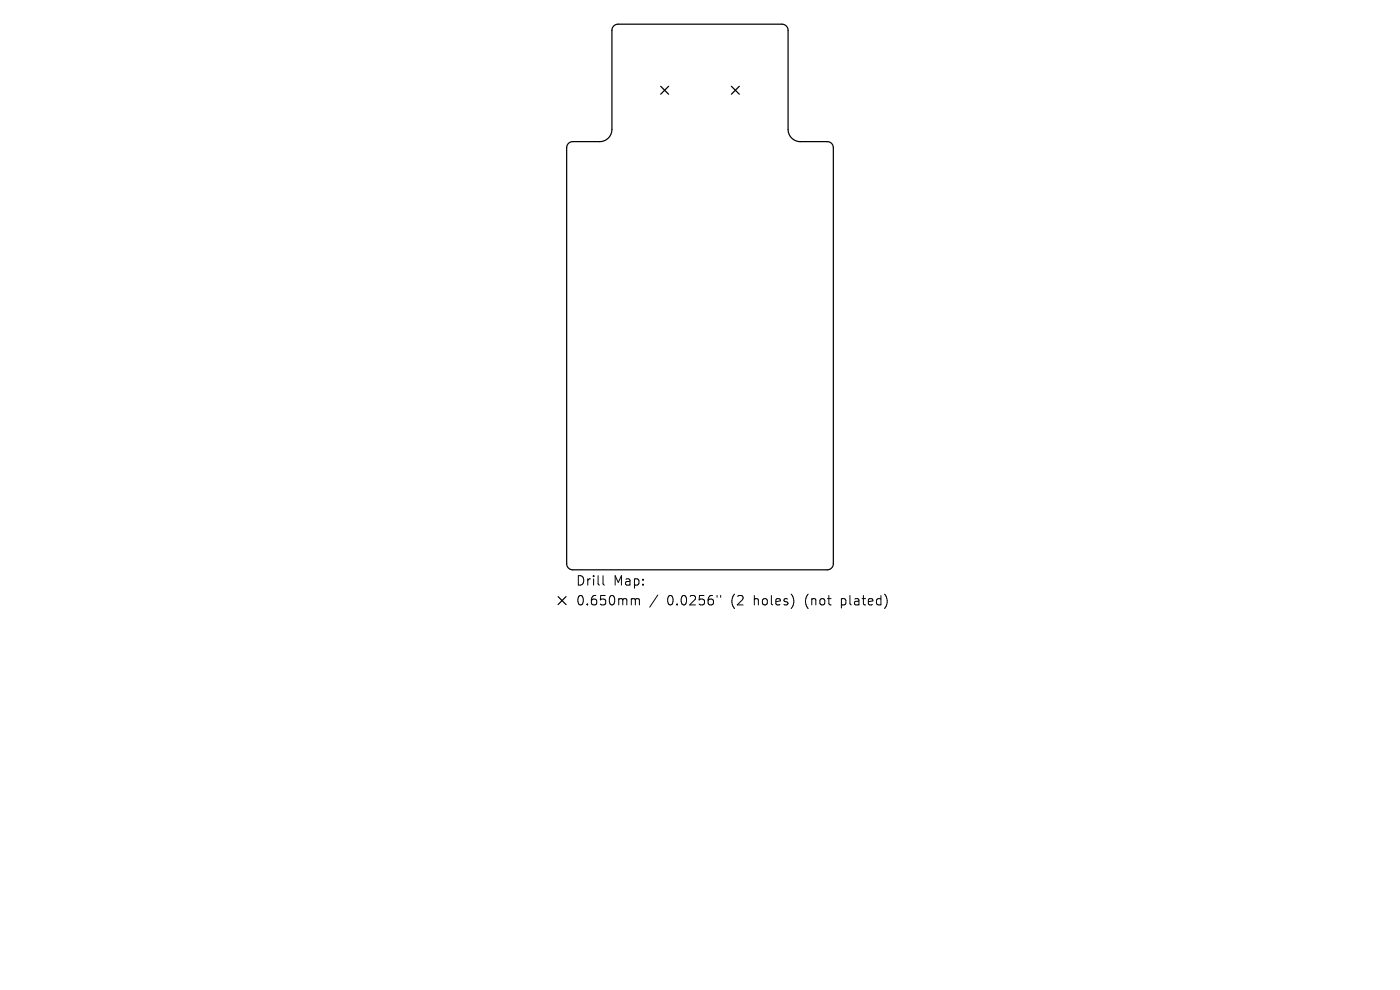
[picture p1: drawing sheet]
<svg xmlns="http://www.w3.org/2000/svg" width="297mm" height="210mm" viewBox="0 0 297 210" stroke-linecap="round" stroke-linejoin="round" font-family="sans-serif">
<defs><g id="words">
<g font-size="2.8">
<text x="122.1" y="124.5">Drill</text>
<text x="130.1" y="124.5">Map:</text>
<text x="122.1" y="128.7">0.650mm</text>
<text x="141.5" y="128.7">0.0256&quot;</text>
<text x="155.3" y="128.7">(2</text>
<text x="160.2" y="128.7">holes)</text>
<text x="171.3" y="128.7">(not</text>
<text x="179.1" y="128.7">plated)</text>
</g>
</g></defs>
<path d="M130.2 5.5l.9-.4h34.8a1.3 1.3 0 0 1 1.3 1.3v21a2.6 2.6 0 0 0 2.6 2.6h5.7a1.3 1.3 0 0 1 1.3 1.3v88.3a1.3 1.3 0 0 1-1.3 1.3h-54a1.3 1.3 0 0 1-1.3-1.3v-88.3a1.3 1.3 0 0 1 1.3-1.3h5.7a2.6 2.6 0 0 0 2.6-2.6v-21zM140.2 18.3l1.6 1.7M141.8 18.3l-1.6 1.7M155.2 18.3l1.6 1.7M156.8 18.3l-1.6 1.7M118.4 126.6l1.7 1.6M120.1 126.6l-1.7 1.6" fill="none" stroke="#000" stroke-width=".26"/>
<path d="M127.9 122.1v1.7l.3 .3M134.2 127l.5 .1 .1 .2M134.8 127.3l.3-.3 .4 .1 .1 1.2M134.8 127.3v1M139.5 126.2l-1.7 2.6M152.1 126.3v.4M152.9 126.3v.4" fill="none" stroke="#000" stroke-width=".21"/>
<use href="#words"/>
</svg>
